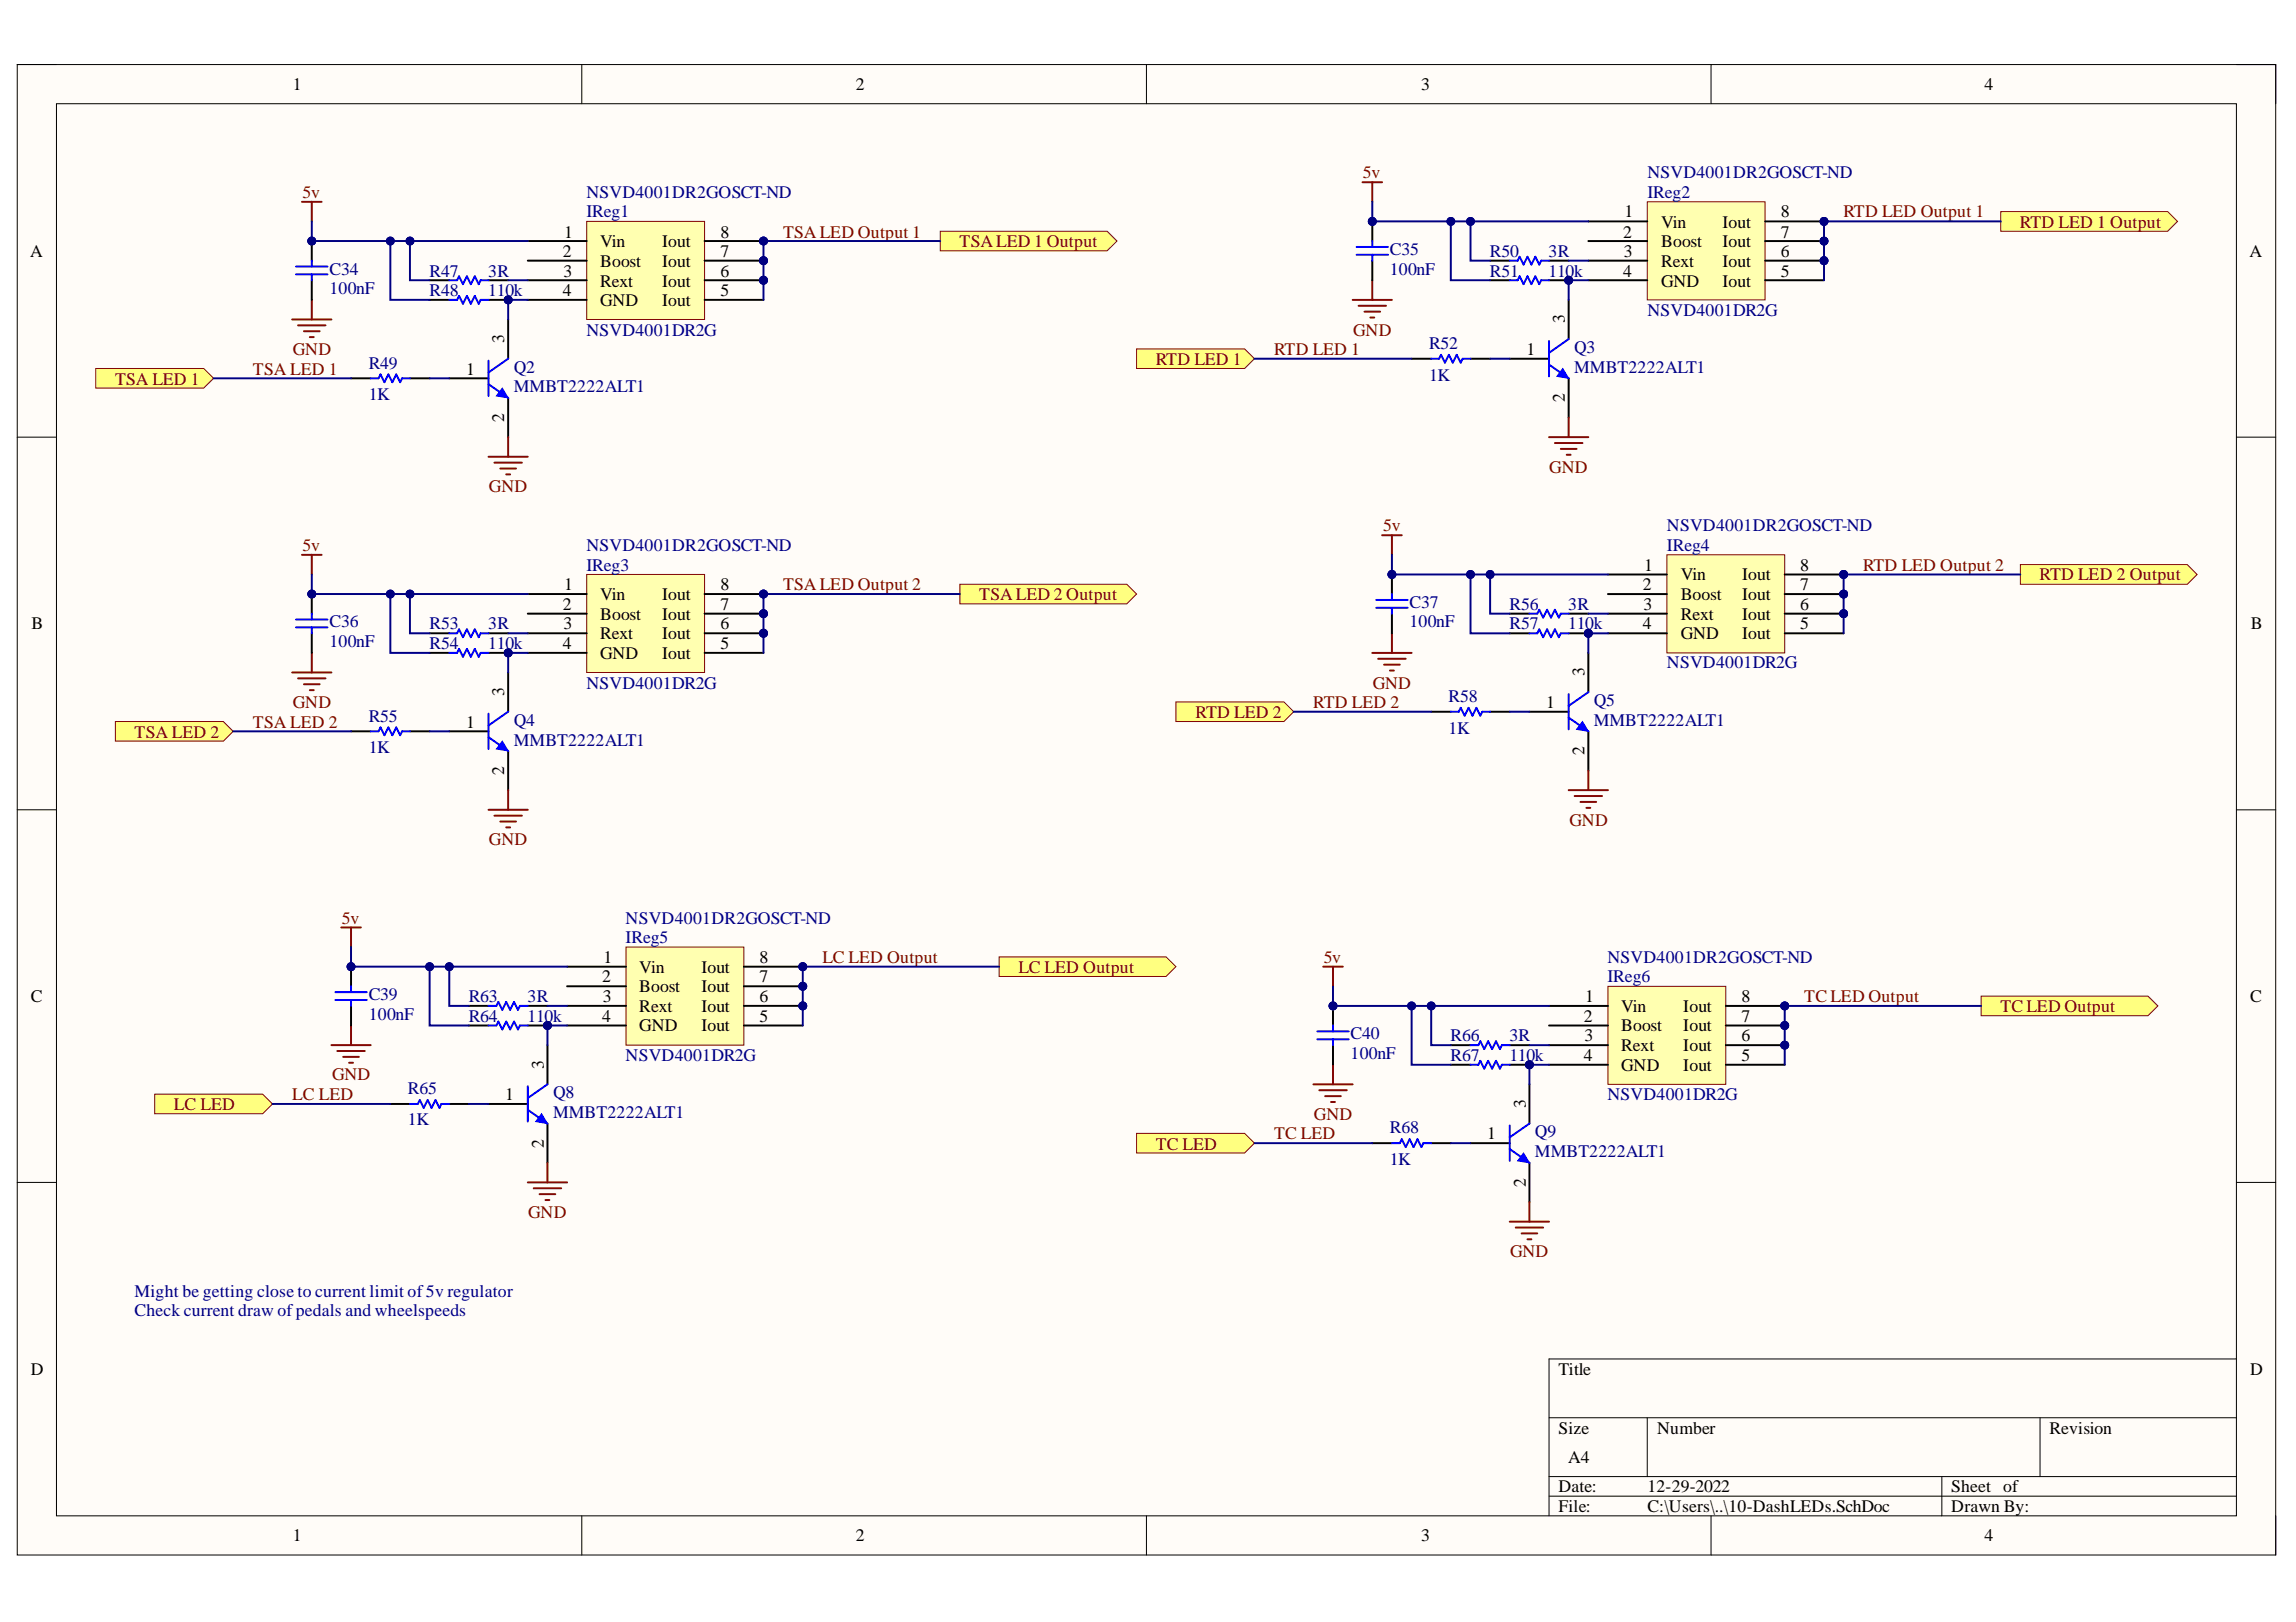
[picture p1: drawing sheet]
<svg xmlns="http://www.w3.org/2000/svg" width="297mm" height="210mm" viewBox="0 0 297 210" stroke-linecap="round" stroke-linejoin="round" font-family="sans-serif">
<defs><g id="words">
<g font-size="2.3">
<text x="37.9" y="11.7">1</text>
<text x="110.7" y="11.7">2</text>
<text x="183.9" y="11.7">3</text>
<text x="256.8" y="11.7">4</text>
<text x="210.2" y="28.1">1</text>
<text x="214.9" y="29.5">Vin</text>
<text x="222.8" y="29.5">Iout</text>
<text x="230.4" y="28.1">8</text>
<text x="3.9" y="33.3">A</text>
<text x="72.8" y="33.3">2</text>
<text x="72.9" y="35.8">3</text>
<text x="73" y="30.8">1</text>
<text x="77.6" y="32">Vin</text>
<text x="77.6" y="34.6">Boost</text>
<text x="85.7" y="34.6">Iout</text>
<text x="85.7" y="32">Iout</text>
<text x="93.2" y="35.8">6</text>
<text x="93.2" y="33.3">7</text>
<text x="93.2" y="30.8">8</text>
<text x="210" y="30.8">2</text>
<text x="210" y="35.8">4</text>
<text x="210.1" y="33.3">3</text>
<text x="214.9" y="32">Boost</text>
<text x="214.9" y="34.6">Rext</text>
<text x="222.8" y="34.6">Iout</text>
<text x="222.8" y="32">Iout</text>
<text x="230.4" y="35.8">5</text>
<text x="230.4" y="33.3">6</text>
<text x="230.4" y="30.8">7</text>
<text x="291" y="33.3">A</text>
<text x="72.8" y="38.4">4</text>
<text x="77.6" y="37.1">Rext</text>
<text x="77.6" y="39.6">GND</text>
<text x="85.7" y="39.6">Iout</text>
<text x="85.7" y="37.1">Iout</text>
<text x="93.2" y="38.4">5</text>
<text x="202.5" y="41.8" transform="rotate(-90 202.5 41.8)">3</text>
<text x="214.9" y="37.1">GND</text>
<text x="222.8" y="37.1">Iout</text>
<text x="65.2" y="44.4" transform="rotate(-90 65.2 44.4)">3</text>
<text x="197.5" y="46">1</text>
<text x="60.3" y="48.5">1</text>
<text x="202.5" y="52" transform="rotate(-90 202.5 52)">2</text>
<text x="65.2" y="54.6" transform="rotate(-90 65.2 54.6)">2</text>
<text x="73" y="76.4">1</text>
<text x="77.6" y="77.6">Vin</text>
<text x="85.7" y="77.6">Iout</text>
<text x="93.2" y="76.4">8</text>
<text x="212.5" y="76.4">2</text>
<text x="212.7" y="73.8">1</text>
<text x="217.4" y="75.1">Vin</text>
<text x="217.4" y="77.6">Boost</text>
<text x="225.4" y="77.6">Iout</text>
<text x="225.4" y="75.1">Iout</text>
<text x="232.9" y="76.4">7</text>
<text x="232.9" y="73.8">8</text>
<text x="4.1" y="81.4">B</text>
<text x="72.8" y="78.9">2</text>
<text x="72.8" y="84">4</text>
<text x="72.9" y="81.4">3</text>
<text x="77.6" y="80.2">Boost</text>
<text x="77.6" y="82.7">Rext</text>
<text x="85.7" y="82.7">Iout</text>
<text x="85.7" y="80.2">Iout</text>
<text x="93.2" y="84">5</text>
<text x="93.2" y="81.4">6</text>
<text x="93.2" y="78.9">7</text>
<text x="212.5" y="81.4">4</text>
<text x="212.6" y="78.9">3</text>
<text x="217.4" y="80.2">Rext</text>
<text x="217.4" y="82.7">GND</text>
<text x="225.4" y="82.7">Iout</text>
<text x="225.4" y="80.2">Iout</text>
<text x="232.9" y="81.4">5</text>
<text x="232.9" y="78.9">6</text>
<text x="291.2" y="81.4">B</text>
<text x="77.6" y="85.2">GND</text>
<text x="85.7" y="85.2">Iout</text>
<text x="205" y="87.5" transform="rotate(-90 205 87.5)">3</text>
<text x="60.3" y="94.2">1</text>
<text x="65.2" y="90.1" transform="rotate(-90 65.2 90.1)">3</text>
<text x="200" y="91.7">1</text>
<text x="65.2" y="100.3" transform="rotate(-90 65.2 100.3)">2</text>
<text x="205" y="97.7" transform="rotate(-90 205 97.7)">2</text>
<text x="78.1" y="124.6">1</text>
<text x="82.7" y="125.9">Vin</text>
<text x="90.7" y="125.9">Iout</text>
<text x="98.3" y="124.6">8</text>
<text x="4" y="129.7">C</text>
<text x="77.9" y="127.1">2</text>
<text x="78" y="129.7">3</text>
<text x="82.7" y="128.4">Boost</text>
<text x="82.7" y="130.9">Rext</text>
<text x="90.7" y="130.9">Iout</text>
<text x="90.7" y="128.4">Iout</text>
<text x="98.3" y="129.7">6</text>
<text x="98.3" y="127.1">7</text>
<text x="205.1" y="129.7">1</text>
<text x="209.7" y="130.9">Vin</text>
<text x="217.8" y="130.9">Iout</text>
<text x="225.3" y="129.7">8</text>
<text x="291.1" y="129.7">C</text>
<text x="77.9" y="132.2">4</text>
<text x="82.7" y="133.5">GND</text>
<text x="90.7" y="133.5">Iout</text>
<text x="98.3" y="132.2">5</text>
<text x="204.9" y="132.2">2</text>
<text x="204.9" y="137.3">4</text>
<text x="205" y="134.7">3</text>
<text x="209.7" y="133.5">Boost</text>
<text x="209.7" y="136">Rext</text>
<text x="217.8" y="136">Iout</text>
<text x="217.8" y="133.5">Iout</text>
<text x="225.3" y="137.3">5</text>
<text x="225.3" y="134.7">6</text>
<text x="225.3" y="132.2">7</text>
<text x="65.4" y="142.4">1</text>
<text x="70.4" y="138.3" transform="rotate(-90 70.4 138.3)">3</text>
<text x="197.4" y="143.4" transform="rotate(-90 197.4 143.4)">3</text>
<text x="209.7" y="138.5">GND</text>
<text x="217.8" y="138.5">Iout</text>
<text x="70.4" y="148.5" transform="rotate(-90 70.4 148.5)">2</text>
<text x="192.4" y="147.4">1</text>
<text x="197.4" y="153.6" transform="rotate(-90 197.4 153.6)">2</text>
<text x="4" y="177.9">D</text>
<text x="201.6" y="177.9">Title</text>
<text x="291.1" y="177.9">D</text>
<text x="201.6" y="185.5">Size</text>
<text x="214.4" y="185.5">Number</text>
<text x="265.1" y="185.5">Revision</text>
<text x="202.9" y="189.3">A4</text>
<text x="201.6" y="193.1">Date:</text>
<text x="201.6" y="195.7">File:</text>
<text x="213.1" y="193.1">12-29-2022</text>
<text x="213.1" y="195.7">C:\Users\..\10-DashLEDs.SchDoc</text>
<text x="252.4" y="193.1">Sheet of</text>
<text x="252.4" y="195.7">Drawn By:</text>
<text x="37.9" y="199.5">1</text>
<text x="110.7" y="199.5">2</text>
<text x="183.9" y="199.5">3</text>
<text x="256.8" y="199.5">4</text>
</g>
<g font-size="2.3" fill="#800000">
<text x="176.3" y="23.1">5v</text>
<text x="39.2" y="25.6">5v</text>
<text x="238.5" y="28.1">RTD LED Output 1</text>
<text x="261.3" y="29.5">RTD LED 1 Output</text>
<text x="101.3" y="30.8">TSA LED Output 1</text>
<text x="124.2" y="32">TSA LED 1 Output</text>
<text x="37.9" y="46">GND</text>
<text x="149.5" y="47.2">RTD LED 1</text>
<text x="164.8" y="46">RTD LED 1</text>
<text x="175.1" y="43.4">GND</text>
<text x="14.9" y="49.8">TSA LED 1</text>
<text x="32.7" y="48.5">TSA LED 1</text>
<text x="63.3" y="63.7">GND</text>
<text x="200.4" y="61.2">GND</text>
<text x="39.2" y="71.3">5v</text>
<text x="179" y="68.8">5v</text>
<text x="101.3" y="76.4">TSA LED Output 2</text>
<text x="126.7" y="77.6">TSA LED 2 Output</text>
<text x="241" y="73.8">RTD LED Output 2</text>
<text x="263.9" y="75.1">RTD LED 2 Output</text>
<text x="177.6" y="89.1">GND</text>
<text x="17.4" y="95.5">TSA LED 2</text>
<text x="32.7" y="94.2">TSA LED 2</text>
<text x="37.9" y="91.7">GND</text>
<text x="154.7" y="92.9">RTD LED 2</text>
<text x="169.9" y="91.7">RTD LED 2</text>
<text x="203.1" y="106.9">GND</text>
<text x="63.3" y="109.4">GND</text>
<text x="44.2" y="119.5">5v</text>
<text x="106.4" y="124.6">LC LED Output</text>
<text x="131.8" y="125.9">LC LED Output</text>
<text x="171.3" y="124.6">5v</text>
<text x="233.4" y="129.7">TC LED Output</text>
<text x="258.8" y="130.9">TC LED Output</text>
<text x="22.5" y="143.6">LC LED</text>
<text x="37.8" y="142.4">LC LED</text>
<text x="43" y="139.8">GND</text>
<text x="149.5" y="148.8">TC LED</text>
<text x="164.8" y="147.4">TC LED</text>
<text x="170" y="144.9">GND</text>
<text x="68.3" y="157.6">GND</text>
<text x="195.4" y="162.7">GND</text>
</g>
<g font-size="2.3" fill="#000080">
<text x="213.1" y="23.1">NSVD4001DR2GOSCT-ND</text>
<text x="75.9" y="25.6">NSVD4001DR2GOSCT-ND</text>
<text x="75.9" y="28.1">IReg1</text>
<text x="213.1" y="25.6">IReg2</text>
<text x="42.6" y="35.6">C34</text>
<text x="55.6" y="35.8">R47</text>
<text x="63.2" y="35.8">3R</text>
<text x="179.8" y="35.6">100nF</text>
<text x="179.8" y="33">C35</text>
<text x="192.7" y="35.8">R51</text>
<text x="192.7" y="33.3">R50</text>
<text x="200.3" y="35.8">110k</text>
<text x="200.3" y="33.3">3R</text>
<text x="42.6" y="38.1">100nF</text>
<text x="55.6" y="38.4">R48</text>
<text x="63.2" y="38.4">110k</text>
<text x="213.1" y="40.9">NSVD4001DR2G</text>
<text x="47.7" y="47.7">R49</text>
<text x="75.9" y="43.4">NSVD4001DR2G</text>
<text x="184.9" y="45.2">R52</text>
<text x="203.6" y="45.7">Q3</text>
<text x="47.7" y="51.8">1K</text>
<text x="66.5" y="48.2">Q2</text>
<text x="66.5" y="50.8">MMBT2222ALT1</text>
<text x="184.9" y="49.3">1K</text>
<text x="203.6" y="48.2">MMBT2222ALT1</text>
<text x="75.9" y="71.3">NSVD4001DR2GOSCT-ND</text>
<text x="215.7" y="68.8">NSVD4001DR2GOSCT-ND</text>
<text x="215.7" y="71.3">IReg4</text>
<text x="75.9" y="73.8">IReg3</text>
<text x="42.6" y="83.7">100nF</text>
<text x="42.6" y="81.2">C36</text>
<text x="55.6" y="84">R54</text>
<text x="55.6" y="81.4">R53</text>
<text x="63.2" y="84">110k</text>
<text x="63.2" y="81.4">3R</text>
<text x="182.3" y="81.2">100nF</text>
<text x="182.3" y="78.7">C37</text>
<text x="195.3" y="81.4">R57</text>
<text x="195.3" y="78.9">R56</text>
<text x="202.9" y="81.4">110k</text>
<text x="202.9" y="78.9">3R</text>
<text x="75.9" y="89.1">NSVD4001DR2G</text>
<text x="215.7" y="86.5">NSVD4001DR2G</text>
<text x="47.7" y="93.4">R55</text>
<text x="66.5" y="93.9">Q4</text>
<text x="187.4" y="95">1K</text>
<text x="187.4" y="90.9">R58</text>
<text x="206.2" y="91.4">Q5</text>
<text x="206.2" y="93.9">MMBT2222ALT1</text>
<text x="47.7" y="97.5">1K</text>
<text x="66.5" y="96.5">MMBT2222ALT1</text>
<text x="80.9" y="119.5">NSVD4001DR2GOSCT-ND</text>
<text x="80.9" y="122.1">IReg5</text>
<text x="208" y="124.6">NSVD4001DR2GOSCT-ND</text>
<text x="47.7" y="132">100nF</text>
<text x="47.7" y="129.4">C39</text>
<text x="60.6" y="129.7">R63</text>
<text x="68.2" y="129.7">3R</text>
<text x="208" y="127.1">IReg6</text>
<text x="60.6" y="132.2">R64</text>
<text x="68.2" y="132.2">110k</text>
<text x="80.9" y="137.3">NSVD4001DR2G</text>
<text x="174.7" y="137">100nF</text>
<text x="174.7" y="134.5">C40</text>
<text x="187.7" y="137.3">R67</text>
<text x="187.7" y="134.7">R66</text>
<text x="195.3" y="137.3">110k</text>
<text x="195.3" y="134.7">3R</text>
<text x="52.8" y="141.6">R65</text>
<text x="71.5" y="142.1">Q8</text>
<text x="208" y="142.4">NSVD4001DR2G</text>
<text x="52.8" y="145.6">1K</text>
<text x="71.5" y="144.6">MMBT2222ALT1</text>
<text x="179.8" y="146.7">R68</text>
<text x="198.6" y="147.2">Q9</text>
<text x="198.6" y="149.8">MMBT2222ALT1</text>
<text x="179.8" y="150.8">1K</text>
<text x="17.4" y="167.8">Might be getting close to current limit of5v regulator</text>
<text x="17.4" y="170.3">Check current draw ofpedals and wheelspeeds</text>
</g>
</g></defs>
<path d="M2.2 8.4h292.2v192.8h-292.2z" fill-rule="evenodd" fill="#fffcf8"/>
<path d="M2.2 8.4h292.2v192.8h-292.2z" fill="none" stroke="#000" stroke-width=".13"/>
<path d="M7.3 13.4h282v182.8h-282z" fill-rule="evenodd" fill="#fffcf8"/>
<g fill="none" stroke="#000" stroke-width=".13">
<path d="M2.2 8.3h5.1M7.3 13.4h282v182.8h-282zM75.3 8.3v5.1M148.3 8.3v5.1M221.4 8.4v5M289.3 8.4h5.1v5M2.2 56.6h5.1M289.3 56.6h5.1M2.2 104.8h5.1M289.3 104.8h5.1M2.2 153h5.1M289.3 153h5.1"/>
<path d="M289.3 175.9h-88.9v20.3M75.3 196.2v5M148.3 196.2v5M200.4 183.5h88.9M200.4 191.1h88.9M200.4 193.6h88.9M213.1 183.5v7.6M221.4 196.2v5M251.2 191.1v5.1M263.9 183.5v7.6M294.4 196.2v5"/>
</g>
<path d="M58.1 49h5.1M65.7 41.3v5.1M65.7 51.5v5.1" fill="none" stroke="#000" stroke-width=".25"/>
<path d="M63.2 49.7l2.5 1.8M63.2 46.7v4.5M65.7 46.4l-2.5 1.8" fill="none" stroke="#00f" stroke-width=".25"/>
<path d="M65 50.2l.7 1.3-1.5-.3z" fill="#00f"/>
<path d="M65 50.2l.7 1.3-1.5-.3z" fill="none" stroke="#00f" stroke-width=".13"/>
<circle cx="98.8" cy="36.3" r=".51" fill="#000080"/>
<circle cx="98.8" cy="36.3" r=".51" fill="none" stroke="#000080" stroke-width=".13"/>
<circle cx="98.8" cy="33.7" r=".51" fill="#000080"/>
<circle cx="98.8" cy="33.7" r=".51" fill="none" stroke="#000080" stroke-width=".13"/>
<circle cx="98.8" cy="31.2" r=".51" fill="#000080"/>
<circle cx="98.8" cy="31.2" r=".51" fill="none" stroke="#000080" stroke-width=".13"/>
<path d="M75.9 28.7h15.3v12.6h-15.3z" fill-rule="evenodd" fill="#ffffb0"/>
<path d="M75.9 28.7h15.3v12.6h-15.3z" fill="none" stroke="#800000" stroke-width=".13"/>
<path d="M68.3 31.2h7.6M68.3 33.7h7.6M68.3 36.3h7.6M68.3 38.8h7.6M91.2 36.3h7.6M91.2 38.8h7.6" fill="none" stroke="#000" stroke-width=".25"/>
<circle cx="98.8" cy="36.3" r=".51" fill="#000080"/>
<circle cx="98.8" cy="36.3" r=".51" fill="none" stroke="#000080" stroke-width=".13"/>
<path d="M91.2 33.7h7.6" fill="none" stroke="#000" stroke-width=".25"/>
<circle cx="98.8" cy="33.7" r=".51" fill="#000080"/>
<circle cx="98.8" cy="33.7" r=".51" fill="none" stroke="#000080" stroke-width=".13"/>
<path d="M91.2 31.2h7.6" fill="none" stroke="#000" stroke-width=".25"/>
<circle cx="98.8" cy="31.2" r=".51" fill="#000080"/>
<circle cx="98.8" cy="31.2" r=".51" fill="none" stroke="#000080" stroke-width=".13"/>
<path d="M63.2 59.1h5.1M64 59.9h3.5M65.7 56.6v2.5M64.7 60.6h2.1M65.5 61.4h.5" fill="none" stroke="#800000" stroke-width=".25"/>
<path d="M12.4 47.7h14l1.2 1.3-1.2 1.2h-14z" fill-rule="evenodd" fill="#ffff80"/>
<path d="M12.4 47.7h14l1.2 1.3-1.2 1.2h-14z" fill="none" stroke="#800000" stroke-width=".13"/>
<path d="M14.9 93.4h14l1.3 1.2-1.3 1.3h-14z" fill-rule="evenodd" fill="#ffff80"/>
<path d="M14.9 93.4h14l1.3 1.2-1.3 1.3h-14z" fill="none" stroke="#800000" stroke-width=".13"/>
<path d="M45.4 49h2.6M53 49h2.6" fill="none" stroke="#000" stroke-width=".25"/>
<path d="M48 49h1l.2-.5 .5 1 .5-1 .6 1 .5-1 .5 1 .2-.5h1" fill="none" stroke="#00f" stroke-width=".25"/>
<circle cx="65.7" cy="38.8" r=".51" fill="#000080"/>
<circle cx="65.7" cy="38.8" r=".51" fill="none" stroke="#000080" stroke-width=".13"/>
<path d="M63.2 38.8h2.5" fill="none" stroke="#000" stroke-width=".25"/>
<circle cx="65.7" cy="38.8" r=".51" fill="#000080"/>
<circle cx="65.7" cy="38.8" r=".51" fill="none" stroke="#000080" stroke-width=".13"/>
<path d="M55.6 38.8h2.5M55.6 36.3h2.5M63.2 36.3h2.5" fill="none" stroke="#000" stroke-width=".25"/>
<path d="M58.1 38.8h1l.3-.5 .5 1 .5-1 .5 1 .5-1 .5 1 .3-.5h1M58.1 36.3h1l.3-.5 .5 1 .5-1 .5 1 .5-1 .5 1 .3-.5h1" fill="none" stroke="#00f" stroke-width=".25"/>
<path d="M39.1 26.1h2.5M40.3 26.1v2.6M40.3 38.8v2.5M37.8 41.3h5.1M38.6 42.1h3.5M39.3 42.9h2.1M40.1 43.6h.5" fill="none" stroke="#800000" stroke-width=".25"/>
<circle cx="40.3" cy="31.2" r=".51" fill="#000080"/>
<circle cx="40.3" cy="31.2" r=".51" fill="none" stroke="#000080" stroke-width=".13"/>
<path d="M40.3 31.2v2.5M40.3 36.3v2.5" fill="none" stroke="#000" stroke-width=".25"/>
<circle cx="40.3" cy="31.2" r=".51" fill="#000080"/>
<circle cx="40.3" cy="31.2" r=".51" fill="none" stroke="#000080" stroke-width=".13"/>
<path d="M38.3 34.5h4.1M38.3 35.5h4.1M40.3 33.7v.8M40.3 35.5v.8" fill="none" stroke="#00f" stroke-width=".25"/>
<path d="M121.6 29.9h21.6l1.3 1.3-1.3 1.3h-21.6z" fill-rule="evenodd" fill="#ffff80"/>
<path d="M121.6 29.9h21.6l1.3 1.3-1.3 1.3h-21.6z" fill="none" stroke="#800000" stroke-width=".13"/>
<path d="M124.2 75.6h21.6l1.2 1.3-1.2 1.2h-21.6z" fill-rule="evenodd" fill="#ffff80"/>
<path d="M124.2 75.6h21.6l1.2 1.3-1.2 1.2h-21.6z" fill="none" stroke="#800000" stroke-width=".13"/>
<path d="M58.1 94.6h5.1M65.7 87v5.1M65.7 97.2v5.1" fill="none" stroke="#000" stroke-width=".25"/>
<path d="M63.2 95.4l2.5 1.8M63.2 92.4v4.5M65.7 92.1l-2.5 1.8" fill="none" stroke="#00f" stroke-width=".25"/>
<path d="M65 95.9l.7 1.3-1.5-.3z" fill="#00f"/>
<path d="M65 95.9l.7 1.3-1.5-.3z" fill="none" stroke="#00f" stroke-width=".13"/>
<circle cx="98.8" cy="82" r=".51" fill="#000080"/>
<circle cx="98.8" cy="82" r=".51" fill="none" stroke="#000080" stroke-width=".13"/>
<circle cx="98.8" cy="79.4" r=".51" fill="#000080"/>
<circle cx="98.8" cy="79.4" r=".51" fill="none" stroke="#000080" stroke-width=".13"/>
<circle cx="98.8" cy="76.9" r=".51" fill="#000080"/>
<circle cx="98.8" cy="76.9" r=".51" fill="none" stroke="#000080" stroke-width=".13"/>
<path d="M75.9 74.3h15.3v12.7h-15.3z" fill-rule="evenodd" fill="#ffffb0"/>
<path d="M75.9 74.3h15.3v12.7h-15.3z" fill="none" stroke="#800000" stroke-width=".13"/>
<path d="M68.3 76.9h7.6M68.3 79.4h7.6M68.3 82h7.6M68.3 84.5h7.6M91.2 82h7.6M91.2 84.5h7.6" fill="none" stroke="#000" stroke-width=".25"/>
<circle cx="98.8" cy="82" r=".51" fill="#000080"/>
<circle cx="98.8" cy="82" r=".51" fill="none" stroke="#000080" stroke-width=".13"/>
<path d="M91.2 79.4h7.6" fill="none" stroke="#000" stroke-width=".25"/>
<circle cx="98.8" cy="79.4" r=".51" fill="#000080"/>
<circle cx="98.8" cy="79.4" r=".51" fill="none" stroke="#000080" stroke-width=".13"/>
<path d="M91.2 76.9h7.6" fill="none" stroke="#000" stroke-width=".25"/>
<circle cx="98.8" cy="76.9" r=".51" fill="#000080"/>
<circle cx="98.8" cy="76.9" r=".51" fill="none" stroke="#000080" stroke-width=".13"/>
<path d="M63.2 104.8h5.1M64 105.6h3.5M64.7 106.3h2.1M65.5 107.1h.5M65.7 102.3v2.5" fill="none" stroke="#800000" stroke-width=".25"/>
<path d="M45.4 94.6h2.6M53 94.6h2.6" fill="none" stroke="#000" stroke-width=".25"/>
<path d="M48 94.6h1l.2-.5 .5 1 .5-1 .6 1 .5-1 .5 1 .2-.5h1" fill="none" stroke="#00f" stroke-width=".25"/>
<circle cx="65.7" cy="84.5" r=".51" fill="#000080"/>
<circle cx="65.7" cy="84.5" r=".51" fill="none" stroke="#000080" stroke-width=".13"/>
<path d="M63.2 84.5h2.5" fill="none" stroke="#000" stroke-width=".25"/>
<circle cx="65.7" cy="84.5" r=".51" fill="#000080"/>
<circle cx="65.7" cy="84.5" r=".51" fill="none" stroke="#000080" stroke-width=".13"/>
<path d="M55.6 84.5h2.5M55.6 82h2.5M63.2 82h2.5" fill="none" stroke="#000" stroke-width=".25"/>
<path d="M58.1 84.5h1l.3-.5 .5 1 .5-1 .5 1 .5-1 .5 1 .3-.5h1M58.1 82h1l.3-.6 .5 1.1 .5-1.1 .5 1.1 .5-1.1 .5 1.1 .3-.5h1" fill="none" stroke="#00f" stroke-width=".25"/>
<path d="M39.1 71.8h2.5M40.3 71.8v2.5M37.8 87h5.1M38.6 87.8h3.5M39.3 88.5h2.1M40.1 89.3h.5M40.3 84.5v2.5" fill="none" stroke="#800000" stroke-width=".25"/>
<circle cx="40.3" cy="76.9" r=".51" fill="#000080"/>
<circle cx="40.3" cy="76.9" r=".51" fill="none" stroke="#000080" stroke-width=".13"/>
<path d="M40.3 76.9v2.5M40.3 82v2.5" fill="none" stroke="#000" stroke-width=".25"/>
<circle cx="40.3" cy="76.9" r=".51" fill="#000080"/>
<circle cx="40.3" cy="76.9" r=".51" fill="none" stroke="#000080" stroke-width=".13"/>
<path d="M200.4 47.2l2.5 1.8M200.4 44.1v4.6M202.9 43.9l-2.5 1.8M40.3 79.4v.8M38.3 80.2h4.1M38.3 81.2h4.1M40.3 81.2v.8" fill="none" stroke="#00f" stroke-width=".25"/>
<path d="M202.9 38.8v5.1M195.3 46.4h5.1M202.9 49v5" fill="none" stroke="#000" stroke-width=".25"/>
<path d="M202.2 47.7l.7 1.3-1.5-.3z" fill="#00f"/>
<path d="M202.2 47.7l.7 1.3-1.5-.3z" fill="none" stroke="#00f" stroke-width=".13"/>
<circle cx="236" cy="33.7" r=".51" fill="#000080"/>
<circle cx="236" cy="33.7" r=".51" fill="none" stroke="#000080" stroke-width=".13"/>
<circle cx="236" cy="31.2" r=".51" fill="#000080"/>
<circle cx="236" cy="31.2" r=".51" fill="none" stroke="#000080" stroke-width=".13"/>
<circle cx="236" cy="28.7" r=".51" fill="#000080"/>
<circle cx="236" cy="28.7" r=".51" fill="none" stroke="#000080" stroke-width=".13"/>
<path d="M213.1 26.1h15.3v12.7h-15.3z" fill-rule="evenodd" fill="#ffffb0"/>
<path d="M213.1 26.1h15.3v12.7h-15.3z" fill="none" stroke="#800000" stroke-width=".13"/>
<path d="M205.5 28.7h7.6M205.5 31.2h7.6M205.5 33.7h7.6M205.5 36.3h7.6M228.4 33.7h7.6M228.4 36.3h7.6" fill="none" stroke="#000" stroke-width=".25"/>
<circle cx="236" cy="33.7" r=".51" fill="#000080"/>
<circle cx="236" cy="33.7" r=".51" fill="none" stroke="#000080" stroke-width=".13"/>
<path d="M228.4 31.2h7.6" fill="none" stroke="#000" stroke-width=".25"/>
<circle cx="236" cy="31.2" r=".51" fill="#000080"/>
<circle cx="236" cy="31.2" r=".51" fill="none" stroke="#000080" stroke-width=".13"/>
<path d="M228.4 28.7h7.6" fill="none" stroke="#000" stroke-width=".25"/>
<circle cx="236" cy="28.7" r=".51" fill="#000080"/>
<circle cx="236" cy="28.7" r=".51" fill="none" stroke="#000080" stroke-width=".13"/>
<path d="M200.4 56.6h5.1M201.2 57.3h3.5M201.9 58.1h2.1M202.7 58.9h.5M202.9 54v2.6" fill="none" stroke="#800000" stroke-width=".25"/>
<path d="M182.6 46.4h2.6M190.2 46.4h2.6" fill="none" stroke="#000" stroke-width=".25"/>
<path d="M185.2 46.4h1l.2-.5 .5 1 .5-1 .5 1 .6-1 .5 1 .2-.5h1" fill="none" stroke="#00f" stroke-width=".25"/>
<circle cx="202.9" cy="36.3" r=".51" fill="#000080"/>
<circle cx="202.9" cy="36.3" r=".51" fill="none" stroke="#000080" stroke-width=".13"/>
<path d="M200.4 36.3h2.5" fill="none" stroke="#000" stroke-width=".25"/>
<circle cx="202.9" cy="36.3" r=".51" fill="#000080"/>
<circle cx="202.9" cy="36.3" r=".51" fill="none" stroke="#000080" stroke-width=".13"/>
<path d="M192.8 36.3h2.5M192.8 33.7h2.5M200.4 33.7h2.5" fill="none" stroke="#000" stroke-width=".25"/>
<path d="M195.3 36.3h1l.3-.5 .5 1 .5-1 .5 1 .5-1 .5 1 .3-.5h1M195.3 33.7h1l.3-.5 .5 1 .5-1 .5 1 .5-1 .5 1 .3-.5h1" fill="none" stroke="#00f" stroke-width=".25"/>
<path d="M175 38.8h5.1M175.8 39.6h3.5M176.3 23.6h2.5M177.5 23.6v2.5M177.5 36.3v2.5M176.5 40.3h2.1M177.3 41.1h.5" fill="none" stroke="#800000" stroke-width=".25"/>
<circle cx="177.5" cy="28.7" r=".51" fill="#000080"/>
<circle cx="177.5" cy="28.7" r=".51" fill="none" stroke="#000080" stroke-width=".13"/>
<path d="M177.5 28.7v2.5M177.5 33.7v2.6" fill="none" stroke="#000" stroke-width=".25"/>
<circle cx="177.5" cy="28.7" r=".51" fill="#000080"/>
<circle cx="177.5" cy="28.7" r=".51" fill="none" stroke="#000080" stroke-width=".13"/>
<path d="M175.5 32h4.1M175.5 33h4.1M177.5 31.2v.8M177.5 33v.7M202.9 92.9l2.6 1.7M202.9 89.8v4.6M205.5 89.6l-2.6 1.7" fill="none" stroke="#00f" stroke-width=".25"/>
<path d="M197.9 92.1h5M205.5 84.5v5.1M205.5 94.6v5.1" fill="none" stroke="#000" stroke-width=".25"/>
<path d="M204.7 93.4l.8 1.2-1.5-.2z" fill="#00f"/>
<path d="M204.7 93.4l.8 1.2-1.5-.2z" fill="none" stroke="#00f" stroke-width=".13"/>
<circle cx="238.5" cy="79.4" r=".51" fill="#000080"/>
<circle cx="238.5" cy="79.4" r=".51" fill="none" stroke="#000080" stroke-width=".13"/>
<circle cx="238.5" cy="76.9" r=".51" fill="#000080"/>
<circle cx="238.5" cy="76.9" r=".51" fill="none" stroke="#000080" stroke-width=".13"/>
<circle cx="238.5" cy="74.3" r=".51" fill="#000080"/>
<circle cx="238.5" cy="74.3" r=".51" fill="none" stroke="#000080" stroke-width=".13"/>
<path d="M215.6 71.8h15.3v12.7h-15.3z" fill-rule="evenodd" fill="#ffffb0"/>
<path d="M215.6 71.8h15.3v12.7h-15.3z" fill="none" stroke="#800000" stroke-width=".13"/>
<path d="M208 74.3h7.6M208 76.9h7.6M208 79.4h7.6M230.9 79.4h7.6M208 82h7.6M230.9 82h7.6" fill="none" stroke="#000" stroke-width=".25"/>
<circle cx="238.5" cy="79.4" r=".51" fill="#000080"/>
<circle cx="238.5" cy="79.4" r=".51" fill="none" stroke="#000080" stroke-width=".13"/>
<path d="M230.9 76.9h7.6" fill="none" stroke="#000" stroke-width=".25"/>
<circle cx="238.5" cy="76.9" r=".51" fill="#000080"/>
<circle cx="238.5" cy="76.9" r=".51" fill="none" stroke="#000080" stroke-width=".13"/>
<path d="M230.9 74.3h7.6" fill="none" stroke="#000" stroke-width=".25"/>
<circle cx="238.5" cy="74.3" r=".51" fill="#000080"/>
<circle cx="238.5" cy="74.3" r=".51" fill="none" stroke="#000080" stroke-width=".13"/>
<path d="M205.5 99.7v2.6M202.9 102.3h5.1M203.7 103h3.6M204.5 103.8h2M205.2 104.5h.5" fill="none" stroke="#800000" stroke-width=".25"/>
<path d="M185.2 92.1h2.5M192.8 92.1h2.5" fill="none" stroke="#000" stroke-width=".25"/>
<path d="M187.7 92.1h1l.3-.5 .5 1 .5-1 .5 1 .5-1 .5 1 .3-.5h1" fill="none" stroke="#00f" stroke-width=".25"/>
<circle cx="205.5" cy="82" r=".51" fill="#000080"/>
<circle cx="205.5" cy="82" r=".51" fill="none" stroke="#000080" stroke-width=".13"/>
<path d="M202.9 82h2.6" fill="none" stroke="#000" stroke-width=".25"/>
<circle cx="205.5" cy="82" r=".51" fill="#000080"/>
<circle cx="205.5" cy="82" r=".51" fill="none" stroke="#000080" stroke-width=".13"/>
<path d="M195.3 79.4h2.6M202.9 79.4h2.6M195.3 82h2.6" fill="none" stroke="#000" stroke-width=".25"/>
<path d="M197.9 79.4h1l.2-.5 .5 1 .5-1 .6 1 .5-1 .5 1 .2-.5h1M197.9 82h1l.2-.6 .5 1.1 .5-1.1 .6 1.1 .5-1.1 .5 1.1 .2-.5h1" fill="none" stroke="#00f" stroke-width=".25"/>
<path d="M178.8 69.3h2.6M180.1 69.3v2.5M177.5 84.5h5.1M178.3 85.3h3.6M179.1 86h2M179.8 86.8h.5M180.1 82v2.5" fill="none" stroke="#800000" stroke-width=".25"/>
<circle cx="180.1" cy="74.3" r=".51" fill="#000080"/>
<circle cx="180.1" cy="74.3" r=".51" fill="none" stroke="#000080" stroke-width=".13"/>
<path d="M180.1 74.3v2.6M180.1 79.4v2.6" fill="none" stroke="#000" stroke-width=".25"/>
<circle cx="180.1" cy="74.3" r=".51" fill="#000080"/>
<circle cx="180.1" cy="74.3" r=".51" fill="none" stroke="#000080" stroke-width=".13"/>
<path d="M178 77.6h4.1M178 78.7h4.1M180.1 76.9v.7M180.1 78.7v.7" fill="none" stroke="#00f" stroke-width=".25"/>
<path d="M258.8 27.4h21.6l1.3 1.3-1.3 1.2h-21.6z" fill-rule="evenodd" fill="#ffff80"/>
<path d="M258.8 27.4h21.6l1.3 1.3-1.3 1.2h-21.6z" fill="none" stroke="#800000" stroke-width=".13"/>
<path d="M261.4 73.1h21.6l1.2 1.2-1.2 1.3h-21.6z" fill-rule="evenodd" fill="#ffff80"/>
<path d="M261.4 73.1h21.6l1.2 1.2-1.2 1.3h-21.6z" fill="none" stroke="#800000" stroke-width=".13"/>
<path d="M147 45.2h14l1.3 1.2-1.3 1.3h-14z" fill-rule="evenodd" fill="#ffff80"/>
<path d="M147 45.2h14l1.3 1.2-1.3 1.3h-14z" fill="none" stroke="#800000" stroke-width=".13"/>
<path d="M152.1 90.8h14l1.3 1.3-1.3 1.3h-14z" fill-rule="evenodd" fill="#ffff80"/>
<path d="M152.1 90.8h14l1.3 1.3-1.3 1.3h-14z" fill="none" stroke="#800000" stroke-width=".13"/>
<path d="M20 141.6h14l1.3 1.3-1.3 1.2h-14z" fill-rule="evenodd" fill="#ffff80"/>
<path d="M20 141.6h14l1.3 1.3-1.3 1.2h-14z" fill="none" stroke="#800000" stroke-width=".13"/>
<path d="M129.3 123.8h21.6l1.2 1.3-1.2 1.3h-21.6z" fill-rule="evenodd" fill="#ffff80"/>
<path d="M129.3 123.8h21.6l1.2 1.3-1.2 1.3h-21.6z" fill="none" stroke="#800000" stroke-width=".13"/>
<path d="M70.8 135.2v5.1M63.2 142.9h5.1M70.8 145.4v5.1" fill="none" stroke="#000" stroke-width=".25"/>
<path d="M68.3 143.6l2.5 1.8M68.3 140.6v4.5M70.8 140.3l-2.5 1.8" fill="none" stroke="#00f" stroke-width=".25"/>
<path d="M70.1 144.1l.7 1.3-1.5-.3z" fill="#00f"/>
<path d="M70.1 144.1l.7 1.3-1.5-.3z" fill="none" stroke="#00f" stroke-width=".13"/>
<circle cx="103.9" cy="130.2" r=".51" fill="#000080"/>
<circle cx="103.9" cy="130.2" r=".51" fill="none" stroke="#000080" stroke-width=".13"/>
<circle cx="103.9" cy="127.6" r=".51" fill="#000080"/>
<circle cx="103.9" cy="127.6" r=".51" fill="none" stroke="#000080" stroke-width=".13"/>
<circle cx="103.9" cy="125.1" r=".51" fill="#000080"/>
<circle cx="103.9" cy="125.1" r=".51" fill="none" stroke="#000080" stroke-width=".13"/>
<path d="M81 122.6h15.2v12.6h-15.2z" fill-rule="evenodd" fill="#ffffb0"/>
<path d="M81 122.6h15.2v12.6h-15.2z" fill="none" stroke="#800000" stroke-width=".13"/>
<path d="M73.4 125.1h7.6M73.4 127.6h7.6M73.4 130.2h7.6M73.4 132.7h7.6M96.2 130.2h7.7M96.2 132.7h7.7" fill="none" stroke="#000" stroke-width=".25"/>
<circle cx="103.9" cy="130.2" r=".51" fill="#000080"/>
<circle cx="103.9" cy="130.2" r=".51" fill="none" stroke="#000080" stroke-width=".13"/>
<path d="M96.2 127.6h7.7" fill="none" stroke="#000" stroke-width=".25"/>
<circle cx="103.9" cy="127.6" r=".51" fill="#000080"/>
<circle cx="103.9" cy="127.6" r=".51" fill="none" stroke="#000080" stroke-width=".13"/>
<path d="M96.2 125.1h7.7" fill="none" stroke="#000" stroke-width=".25"/>
<circle cx="103.9" cy="125.1" r=".51" fill="#000080"/>
<circle cx="103.9" cy="125.1" r=".51" fill="none" stroke="#000080" stroke-width=".13"/>
<path d="M68.3 153h5.1M69 153.8h3.6M69.8 154.5h2M70.6 155.3h.5M70.8 150.5v2.5" fill="none" stroke="#800000" stroke-width=".25"/>
<path d="M50.5 142.9h2.5M58.1 142.9h2.6" fill="none" stroke="#000" stroke-width=".25"/>
<path d="M53 142.9h1.1l.2-.5 .5 1 .5-1 .5 1 .5-1 .5 1 .3-.5h1" fill="none" stroke="#00f" stroke-width=".25"/>
<circle cx="70.8" cy="132.7" r=".51" fill="#000080"/>
<circle cx="70.8" cy="132.7" r=".51" fill="none" stroke="#000080" stroke-width=".13"/>
<path d="M68.3 132.7h2.5" fill="none" stroke="#000" stroke-width=".25"/>
<circle cx="70.8" cy="132.7" r=".51" fill="#000080"/>
<circle cx="70.8" cy="132.7" r=".51" fill="none" stroke="#000080" stroke-width=".13"/>
<path d="M60.7 132.7h2.5M60.7 130.2h2.5M68.3 130.2h2.5" fill="none" stroke="#000" stroke-width=".25"/>
<path d="M63.2 132.7h1l.3-.5 .5 1 .5-1 .5 1 .5-1 .5 1 .3-.5h1M63.2 130.2h1l.3-.5 .5 1 .5-1 .5 1 .5-1 .5 1 .3-.5h1" fill="none" stroke="#00f" stroke-width=".25"/>
<path d="M42.9 135.2h5.1M43.6 136h3.6M44.1 120h2.6M44.4 136.8h2M45.2 137.5h.5M45.4 120v2.6M45.4 132.7v2.5" fill="none" stroke="#800000" stroke-width=".25"/>
<path d="M147 146.7h14l1.3 1.2-1.3 1.3h-14z" fill-rule="evenodd" fill="#ffff80"/>
<path d="M147 146.7h14l1.3 1.2-1.3 1.3h-14z" fill="none" stroke="#800000" stroke-width=".13"/>
<path d="M256.3 128.9h21.6l1.3 1.3-1.3 1.2h-21.6z" fill-rule="evenodd" fill="#ffff80"/>
<path d="M256.3 128.9h21.6l1.3 1.3-1.3 1.2h-21.6z" fill="none" stroke="#800000" stroke-width=".13"/>
<path d="M190.2 147.9h5.1M197.9 140.3v5.1M197.9 150.5v5.1" fill="none" stroke="#000" stroke-width=".25"/>
<path d="M195.3 148.7l2.6 1.8M195.3 145.7v4.5M197.9 145.4l-2.6 1.8" fill="none" stroke="#00f" stroke-width=".25"/>
<path d="M197.1 149.2l.8 1.3-1.6-.3z" fill="#00f"/>
<path d="M197.1 149.2l.8 1.3-1.6-.3z" fill="none" stroke="#00f" stroke-width=".13"/>
<circle cx="230.9" cy="135.3" r=".51" fill="#000080"/>
<circle cx="230.9" cy="135.3" r=".51" fill="none" stroke="#000080" stroke-width=".13"/>
<circle cx="230.9" cy="132.7" r=".51" fill="#000080"/>
<circle cx="230.9" cy="132.7" r=".51" fill="none" stroke="#000080" stroke-width=".13"/>
<circle cx="230.9" cy="130.2" r=".51" fill="#000080"/>
<circle cx="230.9" cy="130.2" r=".51" fill="none" stroke="#000080" stroke-width=".13"/>
<path d="M208 127.6h15.3v12.7h-15.3z" fill-rule="evenodd" fill="#ffffb0"/>
<path d="M208 127.6h15.3v12.7h-15.3z" fill="none" stroke="#800000" stroke-width=".13"/>
<path d="M200.4 130.2h7.6M200.4 132.7h7.6M200.4 135.3h7.6M200.4 137.8h7.6M223.3 135.3h7.6M223.3 137.8h7.6" fill="none" stroke="#000" stroke-width=".25"/>
<circle cx="230.9" cy="135.3" r=".51" fill="#000080"/>
<circle cx="230.9" cy="135.3" r=".51" fill="none" stroke="#000080" stroke-width=".13"/>
<path d="M223.3 132.7h7.6" fill="none" stroke="#000" stroke-width=".25"/>
<circle cx="230.9" cy="132.7" r=".51" fill="#000080"/>
<circle cx="230.9" cy="132.7" r=".51" fill="none" stroke="#000080" stroke-width=".13"/>
<path d="M223.3 130.2h7.6" fill="none" stroke="#000" stroke-width=".25"/>
<circle cx="230.9" cy="130.2" r=".51" fill="#000080"/>
<circle cx="230.9" cy="130.2" r=".51" fill="none" stroke="#000080" stroke-width=".13"/>
<path d="M195.3 158.1h5.1M196.1 158.9h3.5M196.9 159.6h2M197.9 155.6v2.5M197.6 160.4h.5" fill="none" stroke="#800000" stroke-width=".25"/>
<path d="M177.5 147.9h2.6M185.2 147.9h2.5" fill="none" stroke="#000" stroke-width=".25"/>
<path d="M180.1 147.9h1l.3-.5 .5 1 .5-1 .5 1 .5-1 .5 1 .2-.5h1.1" fill="none" stroke="#00f" stroke-width=".25"/>
<circle cx="197.9" cy="137.8" r=".51" fill="#000080"/>
<circle cx="197.9" cy="137.8" r=".51" fill="none" stroke="#000080" stroke-width=".13"/>
<path d="M195.3 137.8h2.6" fill="none" stroke="#000" stroke-width=".25"/>
<circle cx="197.9" cy="137.8" r=".51" fill="#000080"/>
<circle cx="197.9" cy="137.8" r=".51" fill="none" stroke="#000080" stroke-width=".13"/>
<path d="M187.7 137.8h2.5M187.7 135.3h2.5M195.3 135.3h2.6" fill="none" stroke="#000" stroke-width=".25"/>
<path d="M190.2 137.8h1.1l.2-.5 .5 1 .5-1 .5 1 .5-1 .5 1 .3-.5h1M190.2 135.3h1.1l.2-.6 .5 1.1 .5-1.1 .5 1.1 .5-1.1 .5 1.1 .3-.5h1" fill="none" stroke="#00f" stroke-width=".25"/>
<path d="M171.2 125.1h2.5M172.5 125.1v2.5M172.5 137.8v2.5M169.9 140.3h5.1M170.7 141.1h3.5M171.4 141.9h2.1M172.2 142.6h.5" fill="none" stroke="#800000" stroke-width=".25"/>
<circle cx="172.5" cy="130.2" r=".51" fill="#000080"/>
<circle cx="172.5" cy="130.2" r=".51" fill="none" stroke="#000080" stroke-width=".13"/>
<path d="M172.5 130.2v2.5M172.5 135.2v2.6" fill="none" stroke="#000" stroke-width=".25"/>
<circle cx="172.5" cy="130.2" r=".51" fill="#000080"/>
<circle cx="172.5" cy="130.2" r=".51" fill="none" stroke="#000080" stroke-width=".13"/>
<path d="M170.4 133.5h4.1M170.4 134.5h4.1M172.5 132.7v.8M172.5 134.5v.7" fill="none" stroke="#00f" stroke-width=".25"/>
<path d="M68.3 38.8h-2.6v2.5" fill="none" stroke="#000080" stroke-width=".25"/>
<circle cx="65.7" cy="38.8" r=".51" fill="#000080"/>
<circle cx="65.7" cy="38.8" r=".51" fill="none" stroke="#000080" stroke-width=".13"/>
<path d="M40.3 28.7v2.5h28" fill="none" stroke="#000080" stroke-width=".25"/>
<circle cx="40.3" cy="31.2" r=".51" fill="#000080"/>
<circle cx="40.3" cy="31.2" r=".51" fill="none" stroke="#000080" stroke-width=".13"/>
<circle cx="50.5" cy="31.2" r=".51" fill="#000080"/>
<circle cx="50.5" cy="31.2" r=".51" fill="none" stroke="#000080" stroke-width=".13"/>
<circle cx="53" cy="31.2" r=".51" fill="#000080"/>
<circle cx="53" cy="31.2" r=".51" fill="none" stroke="#000080" stroke-width=".13"/>
<path d="M50.5 31.2v7.6h5.1M65.7 36.3h2.6" fill="none" stroke="#000080" stroke-width=".25"/>
<circle cx="50.5" cy="31.2" r=".51" fill="#000080"/>
<circle cx="50.5" cy="31.2" r=".51" fill="none" stroke="#000080" stroke-width=".13"/>
<path d="M53 31.2v5.1h2.6" fill="none" stroke="#000080" stroke-width=".25"/>
<circle cx="53" cy="31.2" r=".51" fill="#000080"/>
<circle cx="53" cy="31.2" r=".51" fill="none" stroke="#000080" stroke-width=".13"/>
<path d="M121.6 31.2h-22.8v7.6M27.6 49h17.8" fill="none" stroke="#000080" stroke-width=".25"/>
<circle cx="98.8" cy="36.3" r=".51" fill="#000080"/>
<circle cx="98.8" cy="36.3" r=".51" fill="none" stroke="#000080" stroke-width=".13"/>
<circle cx="98.8" cy="33.7" r=".51" fill="#000080"/>
<circle cx="98.8" cy="33.7" r=".51" fill="none" stroke="#000080" stroke-width=".13"/>
<circle cx="98.8" cy="31.2" r=".51" fill="#000080"/>
<circle cx="98.8" cy="31.2" r=".51" fill="none" stroke="#000080" stroke-width=".13"/>
<path d="M55.6 49h2.5M68.3 84.5h-2.6v2.5" fill="none" stroke="#000080" stroke-width=".25"/>
<circle cx="65.7" cy="84.5" r=".51" fill="#000080"/>
<circle cx="65.7" cy="84.5" r=".51" fill="none" stroke="#000080" stroke-width=".13"/>
<path d="M50.5 76.9v7.6h5.1M65.7 82h2.6" fill="none" stroke="#000080" stroke-width=".25"/>
<circle cx="50.5" cy="76.9" r=".51" fill="#000080"/>
<circle cx="50.5" cy="76.9" r=".51" fill="none" stroke="#000080" stroke-width=".13"/>
<path d="M53 76.9v5.1h2.6" fill="none" stroke="#000080" stroke-width=".25"/>
<circle cx="53" cy="76.9" r=".51" fill="#000080"/>
<circle cx="53" cy="76.9" r=".51" fill="none" stroke="#000080" stroke-width=".13"/>
<path d="M124.2 76.9h-25.4v7.6M30.2 94.6h15.2" fill="none" stroke="#000080" stroke-width=".25"/>
<circle cx="98.8" cy="82" r=".51" fill="#000080"/>
<circle cx="98.8" cy="82" r=".51" fill="none" stroke="#000080" stroke-width=".13"/>
<circle cx="98.8" cy="79.4" r=".51" fill="#000080"/>
<circle cx="98.8" cy="79.4" r=".51" fill="none" stroke="#000080" stroke-width=".13"/>
<circle cx="98.8" cy="76.9" r=".51" fill="#000080"/>
<circle cx="98.8" cy="76.9" r=".51" fill="none" stroke="#000080" stroke-width=".13"/>
<path d="M205.5 36.3h-2.6v2.5M55.6 94.6h2.5" fill="none" stroke="#000080" stroke-width=".25"/>
<circle cx="202.9" cy="36.3" r=".51" fill="#000080"/>
<circle cx="202.9" cy="36.3" r=".51" fill="none" stroke="#000080" stroke-width=".13"/>
<path d="M177.5 26.1v2.6h28" fill="none" stroke="#000080" stroke-width=".25"/>
<circle cx="177.5" cy="28.7" r=".51" fill="#000080"/>
<circle cx="177.5" cy="28.7" r=".51" fill="none" stroke="#000080" stroke-width=".13"/>
<circle cx="187.7" cy="28.7" r=".51" fill="#000080"/>
<circle cx="187.7" cy="28.7" r=".51" fill="none" stroke="#000080" stroke-width=".13"/>
<circle cx="190.2" cy="28.7" r=".51" fill="#000080"/>
<circle cx="190.2" cy="28.7" r=".51" fill="none" stroke="#000080" stroke-width=".13"/>
<path d="M187.7 28.7v7.6h5.1M202.9 33.7h2.6" fill="none" stroke="#000080" stroke-width=".25"/>
<circle cx="187.7" cy="28.7" r=".51" fill="#000080"/>
<circle cx="187.7" cy="28.7" r=".51" fill="none" stroke="#000080" stroke-width=".13"/>
<path d="M190.2 28.7v5h2.6" fill="none" stroke="#000080" stroke-width=".25"/>
<circle cx="190.2" cy="28.7" r=".51" fill="#000080"/>
<circle cx="190.2" cy="28.7" r=".51" fill="none" stroke="#000080" stroke-width=".13"/>
<path d="M258.8 28.7h-22.8v7.6" fill="none" stroke="#000080" stroke-width=".25"/>
<circle cx="236" cy="33.7" r=".51" fill="#000080"/>
<circle cx="236" cy="33.7" r=".51" fill="none" stroke="#000080" stroke-width=".13"/>
<circle cx="236" cy="31.2" r=".51" fill="#000080"/>
<circle cx="236" cy="31.2" r=".51" fill="none" stroke="#000080" stroke-width=".13"/>
<circle cx="236" cy="28.7" r=".51" fill="#000080"/>
<circle cx="236" cy="28.7" r=".51" fill="none" stroke="#000080" stroke-width=".13"/>
<path d="M192.8 46.4h2.5M208 82h-2.5v2.5" fill="none" stroke="#000080" stroke-width=".25"/>
<circle cx="205.5" cy="82" r=".51" fill="#000080"/>
<circle cx="205.5" cy="82" r=".51" fill="none" stroke="#000080" stroke-width=".13"/>
<path d="M180.1 71.8v2.5h27.9" fill="none" stroke="#000080" stroke-width=".25"/>
<circle cx="180.1" cy="74.3" r=".51" fill="#000080"/>
<circle cx="180.1" cy="74.3" r=".51" fill="none" stroke="#000080" stroke-width=".13"/>
<circle cx="190.2" cy="74.3" r=".51" fill="#000080"/>
<circle cx="190.2" cy="74.3" r=".51" fill="none" stroke="#000080" stroke-width=".13"/>
<circle cx="192.8" cy="74.3" r=".51" fill="#000080"/>
<circle cx="192.8" cy="74.3" r=".51" fill="none" stroke="#000080" stroke-width=".13"/>
<path d="M190.2 74.3v7.7h5.1M205.5 79.4h2.5" fill="none" stroke="#000080" stroke-width=".25"/>
<circle cx="190.2" cy="74.3" r=".51" fill="#000080"/>
<circle cx="190.2" cy="74.3" r=".51" fill="none" stroke="#000080" stroke-width=".13"/>
<path d="M192.8 74.3v5.1h2.5" fill="none" stroke="#000080" stroke-width=".25"/>
<circle cx="192.8" cy="74.3" r=".51" fill="#000080"/>
<circle cx="192.8" cy="74.3" r=".51" fill="none" stroke="#000080" stroke-width=".13"/>
<path d="M261.4 74.3h-22.9v7.7M167.4 92.1h17.8" fill="none" stroke="#000080" stroke-width=".25"/>
<circle cx="238.5" cy="79.4" r=".51" fill="#000080"/>
<circle cx="238.5" cy="79.4" r=".51" fill="none" stroke="#000080" stroke-width=".13"/>
<circle cx="238.5" cy="76.9" r=".51" fill="#000080"/>
<circle cx="238.5" cy="76.9" r=".51" fill="none" stroke="#000080" stroke-width=".13"/>
<circle cx="238.5" cy="74.3" r=".51" fill="#000080"/>
<circle cx="238.5" cy="74.3" r=".51" fill="none" stroke="#000080" stroke-width=".13"/>
<path d="M162.3 46.4h20.3M40.3 74.3v2.6h28M195.3 92.1h2.6" fill="none" stroke="#000080" stroke-width=".25"/>
<circle cx="40.3" cy="76.9" r=".51" fill="#000080"/>
<circle cx="40.3" cy="76.9" r=".51" fill="none" stroke="#000080" stroke-width=".13"/>
<circle cx="50.5" cy="76.9" r=".51" fill="#000080"/>
<circle cx="50.5" cy="76.9" r=".51" fill="none" stroke="#000080" stroke-width=".13"/>
<circle cx="53" cy="76.9" r=".51" fill="#000080"/>
<circle cx="53" cy="76.9" r=".51" fill="none" stroke="#000080" stroke-width=".13"/>
<path d="M73.4 132.7h-2.6v2.5" fill="none" stroke="#000080" stroke-width=".25"/>
<circle cx="70.8" cy="132.7" r=".51" fill="#000080"/>
<circle cx="70.8" cy="132.7" r=".51" fill="none" stroke="#000080" stroke-width=".13"/>
<path d="M55.6 125.1v7.6h5.1M70.8 130.2h2.6" fill="none" stroke="#000080" stroke-width=".25"/>
<circle cx="55.6" cy="125.1" r=".51" fill="#000080"/>
<circle cx="55.6" cy="125.1" r=".51" fill="none" stroke="#000080" stroke-width=".13"/>
<path d="M58.1 125.1v5.1h2.6" fill="none" stroke="#000080" stroke-width=".25"/>
<circle cx="58.1" cy="125.1" r=".51" fill="#000080"/>
<circle cx="58.1" cy="125.1" r=".51" fill="none" stroke="#000080" stroke-width=".13"/>
<path d="M129.3 125.1h-25.4v7.6M35.3 142.9h15.2" fill="none" stroke="#000080" stroke-width=".25"/>
<circle cx="103.9" cy="130.2" r=".51" fill="#000080"/>
<circle cx="103.9" cy="130.2" r=".51" fill="none" stroke="#000080" stroke-width=".13"/>
<circle cx="103.9" cy="127.6" r=".51" fill="#000080"/>
<circle cx="103.9" cy="127.6" r=".51" fill="none" stroke="#000080" stroke-width=".13"/>
<circle cx="103.9" cy="125.1" r=".51" fill="#000080"/>
<circle cx="103.9" cy="125.1" r=".51" fill="none" stroke="#000080" stroke-width=".13"/>
<path d="M45.4 122.6v2.5h28M60.7 142.9h2.5" fill="none" stroke="#000080" stroke-width=".25"/>
<circle cx="45.4" cy="125.1" r=".51" fill="#000080"/>
<circle cx="45.4" cy="125.1" r=".51" fill="none" stroke="#000080" stroke-width=".13"/>
<circle cx="55.6" cy="125.1" r=".51" fill="#000080"/>
<circle cx="55.6" cy="125.1" r=".51" fill="none" stroke="#000080" stroke-width=".13"/>
<circle cx="58.1" cy="125.1" r=".51" fill="#000080"/>
<circle cx="58.1" cy="125.1" r=".51" fill="none" stroke="#000080" stroke-width=".13"/>
<path d="M200.4 137.8h-2.5v2.5" fill="none" stroke="#000080" stroke-width=".25"/>
<circle cx="197.9" cy="137.8" r=".51" fill="#000080"/>
<circle cx="197.9" cy="137.8" r=".51" fill="none" stroke="#000080" stroke-width=".13"/>
<path d="M182.6 130.2v7.6h5.1M197.9 135.3h2.5" fill="none" stroke="#000080" stroke-width=".25"/>
<circle cx="182.6" cy="130.2" r=".51" fill="#000080"/>
<circle cx="182.6" cy="130.2" r=".51" fill="none" stroke="#000080" stroke-width=".13"/>
<path d="M185.2 130.2v5.1h2.5" fill="none" stroke="#000080" stroke-width=".25"/>
<circle cx="185.2" cy="130.2" r=".51" fill="#000080"/>
<circle cx="185.2" cy="130.2" r=".51" fill="none" stroke="#000080" stroke-width=".13"/>
<path d="M256.3 130.2h-25.4v7.6M162.3 147.9h15.2" fill="none" stroke="#000080" stroke-width=".25"/>
<circle cx="230.9" cy="135.3" r=".51" fill="#000080"/>
<circle cx="230.9" cy="135.3" r=".51" fill="none" stroke="#000080" stroke-width=".13"/>
<circle cx="230.9" cy="132.7" r=".51" fill="#000080"/>
<circle cx="230.9" cy="132.7" r=".51" fill="none" stroke="#000080" stroke-width=".13"/>
<circle cx="230.9" cy="130.2" r=".51" fill="#000080"/>
<circle cx="230.9" cy="130.2" r=".51" fill="none" stroke="#000080" stroke-width=".13"/>
<path d="M172.5 127.6v2.6h27.9M187.7 147.9h2.5" fill="none" stroke="#000080" stroke-width=".25"/>
<circle cx="172.5" cy="130.2" r=".51" fill="#000080"/>
<circle cx="172.5" cy="130.2" r=".51" fill="none" stroke="#000080" stroke-width=".13"/>
<circle cx="182.6" cy="130.2" r=".51" fill="#000080"/>
<circle cx="182.6" cy="130.2" r=".51" fill="none" stroke="#000080" stroke-width=".13"/>
<circle cx="185.2" cy="130.2" r=".51" fill="#000080"/>
<circle cx="185.2" cy="130.2" r=".51" fill="none" stroke="#000080" stroke-width=".13"/>
<circle cx="45.4" cy="125.1" r=".51" fill="#000080"/>
<circle cx="45.4" cy="125.1" r=".51" fill="none" stroke="#000080" stroke-width=".13"/>
<path d="M45.4 125.1v2.5M45.4 130.2v2.5" fill="none" stroke="#000" stroke-width=".25"/>
<circle cx="45.4" cy="125.1" r=".51" fill="#000080"/>
<circle cx="45.4" cy="125.1" r=".51" fill="none" stroke="#000080" stroke-width=".13"/>
<path d="M43.4 128.4h4M43.4 129.4h4M45.4 127.6v.8M45.4 129.4v.8" fill="none" stroke="#00f" stroke-width=".25"/>
<use href="#words"/>
</svg>
